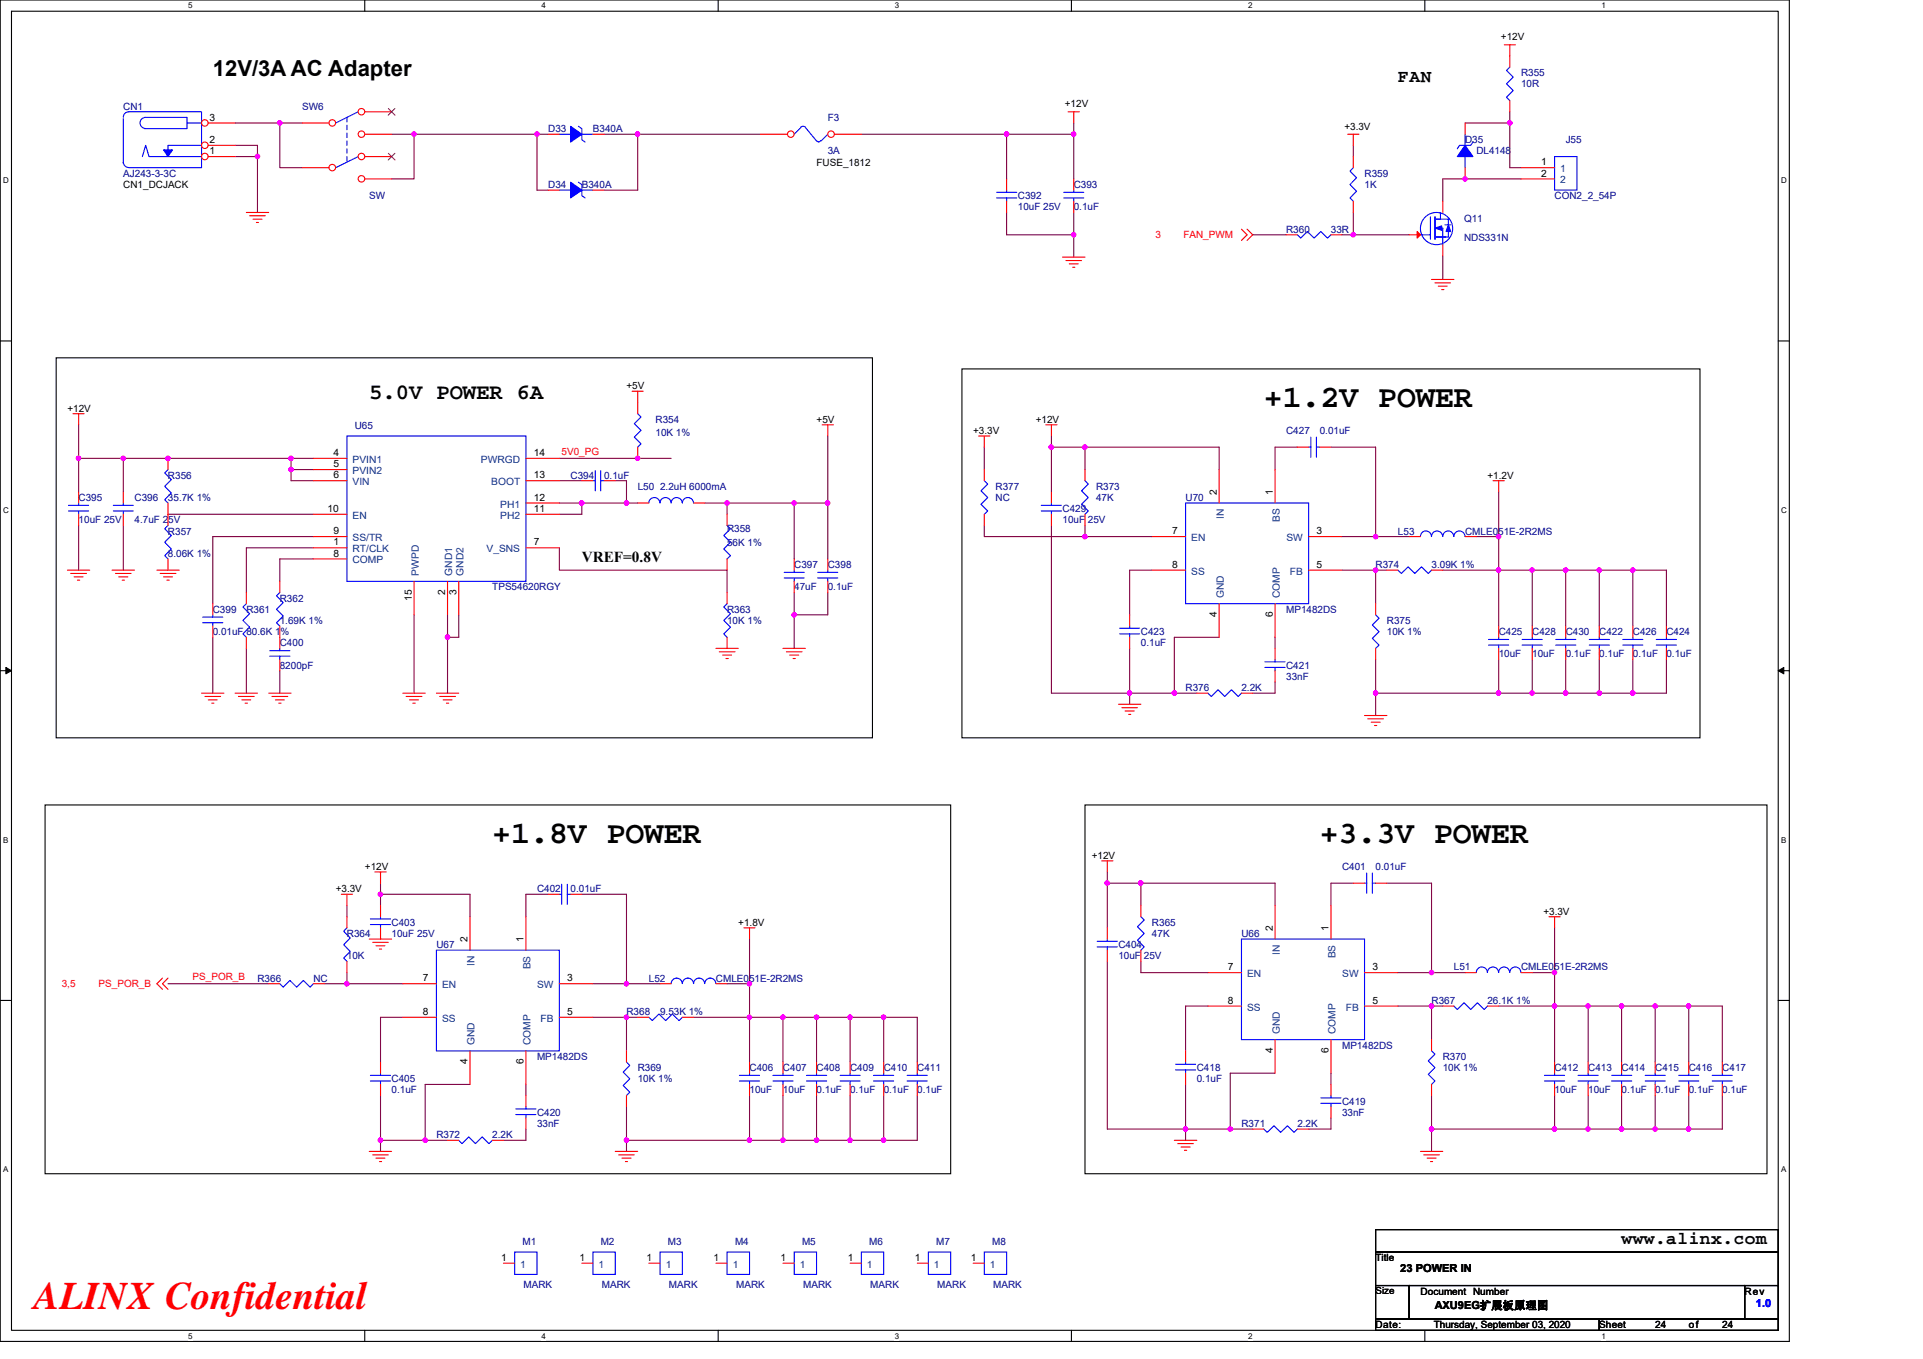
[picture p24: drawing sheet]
<svg xmlns="http://www.w3.org/2000/svg" width="297mm" height="210mm" viewBox="0 0 297 210" stroke-linecap="round" stroke-linejoin="round" font-family="sans-serif">
<defs><g id="words">
<text font-size="6" fill="#f00" x="5.2" y="202.3">ALINX Confidential</text>
<g font-size="4.9">
<text x="195.2" y="62.8">+1.2V POWER</text>
<text x="76" y="130.2">+1.8V POWER</text>
<text x="203.8" y="130.2">+3.3V POWER</text>
</g>
<g font-size="3.4">
<text x="32.9" y="11.8">12V/3A AC Adapter</text>
<text x="57" y="61.6">5.0V POWER 6A</text>
</g>
<g font-size="2.8">
<text x="215.9" y="12.7">FAN</text>
<text x="250.5" y="192.3">www.alinx.com</text>
</g>
<text font-size="2.3" x="89.9" y="86.8">VREF=0.8V</text>
<g font-size="1.7">
<text x="216.3" y="196.6">23 POWER IN</text>
<text x="221.7" y="202.3">AXU9EG扩展板原理图</text>
</g>
<text font-size="1.7" fill="#00f" x="271.2" y="202">1.0</text>
<g font-size="1.5">
<text x="231.8" y="6.2">+12V</text>
<text x="164.5" y="16.6">+12V</text>
<text x="32.3" y="23.8">1</text>
<text x="32.3" y="18.6">3</text>
<text x="32.3" y="22.1">2</text>
<text x="207.7" y="20.1">+3.3V</text>
<text x="19" y="29">CN1_DCJACK</text>
<text x="126.1" y="25.6">FUSE_1812</text>
<text x="238" y="25.5">1</text>
<text x="238" y="27.3">2</text>
<text x="10.4" y="63.6">+12V</text>
<text x="96.8" y="60.1">+5V</text>
<text x="126.1" y="65.3">+5V</text>
<text x="160" y="65.3">+12V</text>
<text x="51.5" y="70.5">4</text>
<text x="82.4" y="70.5">14</text>
<text x="150.3" y="67">+3.3V</text>
<text x="51.5" y="72.2">5</text>
<text x="51.5" y="73.9">6</text>
<text x="82.4" y="73.9">13</text>
<text x="82.4" y="77.4">12</text>
<text x="188" y="76.5" transform="rotate(-90 188 76.5)">2</text>
<text x="196.6" y="76.5" transform="rotate(-90 196.6 76.5)">1</text>
<text x="229.8" y="74">+1.2V</text>
<text x="50.6" y="79.1">10</text>
<text x="51.5" y="82.6">9</text>
<text x="82.4" y="79.1">11</text>
<text x="181" y="82.6">7</text>
<text x="203.3" y="82.6">3</text>
<text x="51.5" y="84.3">1</text>
<text x="51.5" y="86">8</text>
<text x="82.4" y="84.3">7</text>
<text x="181" y="87.7">8</text>
<text x="203.3" y="87.7">5</text>
<text x="63.6" y="92.8" transform="rotate(-90 63.6 92.8)">15</text>
<text x="68.8" y="91.9" transform="rotate(-90 68.8 91.9)">2</text>
<text x="70.5" y="91.9" transform="rotate(-90 70.5 91.9)">3</text>
<text x="188" y="95.4" transform="rotate(-90 188 95.4)">4</text>
<text x="196.6" y="95.4" transform="rotate(-90 196.6 95.4)">6</text>
<text x="51.9" y="137.9">+3.3V</text>
<text x="56.4" y="134.4">+12V</text>
<text x="168.6" y="132.7">+12V</text>
<text x="114" y="143">+1.8V</text>
<text x="196.6" y="143.9" transform="rotate(-90 196.6 143.9)">2</text>
<text x="205.2" y="143.9" transform="rotate(-90 205.2 143.9)">1</text>
<text x="238.4" y="141.3">+3.3V</text>
<text x="72.2" y="145.6" transform="rotate(-90 72.2 145.6)">2</text>
<text x="80.9" y="145.6" transform="rotate(-90 80.9 145.6)">1</text>
<text x="189.7" y="149.9">7</text>
<text x="212" y="149.9">3</text>
<text x="65.3" y="151.6">7</text>
<text x="87.6" y="151.6">3</text>
<text x="189.7" y="155.1">8</text>
<text x="212" y="155.1">5</text>
<text x="65.3" y="156.8">8</text>
<text x="87.6" y="156.8">5</text>
<text x="72.2" y="164.5" transform="rotate(-90 72.2 164.5)">4</text>
<text x="80.9" y="164.5" transform="rotate(-90 80.9 164.5)">6</text>
<text x="196.6" y="162.7" transform="rotate(-90 196.6 162.7)">4</text>
<text x="205.2" y="162.7" transform="rotate(-90 205.2 162.7)">6</text>
<text x="77.4" y="194.8">1</text>
<text x="89.5" y="194.8">1</text>
<text x="99.9" y="194.8">1</text>
<text x="110.2" y="194.8">1</text>
<text x="120.6" y="194.8">1</text>
<text x="131" y="194.8">1</text>
<text x="141.3" y="194.8">1</text>
<text x="149.9" y="194.8">1</text>
<text x="212.5" y="194.9">Title</text>
<text x="212.5" y="200">Size</text>
<text x="219.4" y="200">Document Number</text>
<text x="269.5" y="200">Rev</text>
<text x="212.5" y="205.2">Date:</text>
<text x="221.5" y="205.2">Thursday, September 03, 2020</text>
<text x="247" y="205.2">Sheet</text>
<text x="255.7" y="205.2">24</text>
<text x="260.9" y="205.2">of</text>
<text x="266" y="205.2">24</text>
</g>
<g font-size="1.5" fill="#000080">
<text x="234.9" y="11.8">R355</text>
<text x="19" y="17">CN1</text>
<text x="46.7" y="17">SW6</text>
<text x="234.9" y="13.5">10R</text>
<text x="84.7" y="20.4">D33</text>
<text x="91.6" y="20.4">B340A</text>
<text x="127.9" y="18.7">F3</text>
<text x="127.9" y="23.9">3A</text>
<text x="226.3" y="22.1">D35</text>
<text x="228" y="23.9">DL4148</text>
<text x="241.8" y="22.1">J55</text>
<text x="19" y="27.3">AJ243-3-3C</text>
<text x="84.7" y="29">D34</text>
<text x="89.9" y="29">B340A</text>
<text x="165.9" y="29">C393</text>
<text x="210.8" y="27.3">R359</text>
<text x="210.8" y="29">1K</text>
<text x="57" y="30.8">SW</text>
<text x="157.2" y="30.8">C392</text>
<text x="157.2" y="32.5">10uF 25V</text>
<text x="165.9" y="32.5">0.1uF</text>
<text x="198.7" y="35.9">R360</text>
<text x="205.6" y="35.9">33R</text>
<text x="226.1" y="34.2">Q11</text>
<text x="240.1" y="30.8">CON2_2_54P</text>
<text x="226.1" y="37.2">NDS331N</text>
<text x="101.3" y="65.3">R354</text>
<text x="54.8" y="66.4">U65</text>
<text x="101.3" y="67.4">10K 1%</text>
<text x="198.7" y="67">C427</text>
<text x="203.9" y="67">0.01uF</text>
<text x="12.1" y="77.4">C395</text>
<text x="20.8" y="77.4">C396</text>
<text x="25.9" y="74">R356</text>
<text x="25.9" y="77.4">35.7K 1%</text>
<text x="88.1" y="74">C394</text>
<text x="93.3" y="74">0.1uF</text>
<text x="98.5" y="75.7">L50 2.2uH 6000mA</text>
<text x="153.8" y="75.7">R377</text>
<text x="153.8" y="77.4">NC</text>
<text x="169.3" y="75.7">R373</text>
<text x="169.3" y="77.4">47K</text>
<text x="183.1" y="77.4">U70</text>
<text x="12.1" y="80.9">10uF 25V</text>
<text x="20.8" y="80.9">4.7uF 25V</text>
<text x="25.9" y="82.6">R357</text>
<text x="112.3" y="82.2">R358</text>
<text x="164.1" y="79.1">C429</text>
<text x="164.1" y="80.9">10uF 25V</text>
<text x="215.9" y="82.6">L53</text>
<text x="226.3" y="82.6">CMLE051E-2R2MS</text>
<text x="25.9" y="86">8.06K 1%</text>
<text x="112.3" y="84.3">56K 1%</text>
<text x="122.7" y="87.8">C397</text>
<text x="127.9" y="87.8">C398</text>
<text x="212.5" y="87.8">R374</text>
<text x="221.1" y="87.8">3.09K 1%</text>
<text x="32.9" y="94.7">C399</text>
<text x="38.1" y="94.7">R361</text>
<text x="43.2" y="92.9">R362</text>
<text x="76" y="91.2">TPS54620RGY</text>
<text x="112.3" y="94.7">R363</text>
<text x="122.7" y="91.2">47uF</text>
<text x="127.9" y="91.2">0.1uF</text>
<text x="198.7" y="94.7">MP1482DS</text>
<text x="32.9" y="98.1">0.01uF 80.6K 1%</text>
<text x="43.2" y="96.4">1.69K 1%</text>
<text x="43.2" y="99.9">C400</text>
<text x="112.3" y="96.4">10K 1%</text>
<text x="176.2" y="98.1">C423</text>
<text x="176.2" y="99.9">0.1uF</text>
<text x="214.2" y="96.4">R375</text>
<text x="214.2" y="98.1">10K 1%</text>
<text x="231.5" y="98.1">C425</text>
<text x="231.5" y="101.6">10uF</text>
<text x="236.7" y="98.1">C428</text>
<text x="236.7" y="101.6">10uF</text>
<text x="241.8" y="98.1">C430</text>
<text x="241.8" y="101.6">0.1uF</text>
<text x="247" y="98.1">C422</text>
<text x="247" y="101.6">0.1uF</text>
<text x="252.2" y="98.1">C426</text>
<text x="252.2" y="101.6">0.1uF</text>
<text x="257.4" y="98.1">C424</text>
<text x="257.4" y="101.6">0.1uF</text>
<text x="43.2" y="103.3">8200pF</text>
<text x="183.1" y="106.8">R376</text>
<text x="191.8" y="106.8">2.2K</text>
<text x="198.7" y="103.3">C421</text>
<text x="198.7" y="105">33nF</text>
<text x="82.9" y="137.9">C402</text>
<text x="88.1" y="137.9">0.01uF</text>
<text x="207.3" y="134.4">C401</text>
<text x="212.5" y="134.4">0.01uF</text>
<text x="60.5" y="143">C403</text>
<text x="177.9" y="143">R365</text>
<text x="53.6" y="144.8">R364</text>
<text x="53.6" y="148.2">10K</text>
<text x="60.5" y="144.8">10uF 25V</text>
<text x="67.4" y="146.5">U67</text>
<text x="172.8" y="146.5">C404</text>
<text x="172.8" y="148.2">10uF 25V</text>
<text x="177.9" y="144.8">47K</text>
<text x="191.8" y="144.8">U66</text>
<text x="224.6" y="149.9">L51</text>
<text x="234.9" y="149.9">CMLE051E-2R2MS</text>
<text x="39.8" y="151.7">R366</text>
<text x="48.4" y="151.7">NC</text>
<text x="100.2" y="151.7">L52</text>
<text x="110.6" y="151.7">CMLE051E-2R2MS</text>
<text x="221.1" y="155.1">R367</text>
<text x="229.8" y="155.1">26.1K 1%</text>
<text x="96.8" y="156.8">R368</text>
<text x="102" y="156.8">9.53K 1%</text>
<text x="60.5" y="167.2">C405</text>
<text x="82.9" y="163.8">MP1482DS</text>
<text x="98.5" y="165.5">R369</text>
<text x="98.5" y="167.2">10K 1%</text>
<text x="115.8" y="165.5">C406</text>
<text x="120.9" y="165.5">C407</text>
<text x="126.1" y="165.5">C408</text>
<text x="131.3" y="165.5">C409</text>
<text x="136.5" y="165.5">C410</text>
<text x="141.7" y="165.5">C411</text>
<text x="184.9" y="165.5">C418</text>
<text x="184.9" y="167.2">0.1uF</text>
<text x="207.3" y="162">MP1482DS</text>
<text x="222.9" y="163.8">R370</text>
<text x="222.9" y="165.5">10K 1%</text>
<text x="240.1" y="165.5">C412</text>
<text x="245.3" y="165.5">C413</text>
<text x="250.5" y="165.5">C414</text>
<text x="255.7" y="165.5">C415</text>
<text x="260.9" y="165.5">C416</text>
<text x="266" y="165.5">C417</text>
<text x="60.5" y="169">0.1uF</text>
<text x="82.9" y="172.4">C420</text>
<text x="115.8" y="169">10uF</text>
<text x="120.9" y="169">10uF</text>
<text x="126.1" y="169">0.1uF</text>
<text x="131.3" y="169">0.1uF</text>
<text x="136.5" y="169">0.1uF</text>
<text x="141.7" y="169">0.1uF</text>
<text x="207.3" y="170.7">C419</text>
<text x="207.3" y="172.4">33nF</text>
<text x="240.1" y="169">10uF</text>
<text x="245.3" y="169">10uF</text>
<text x="250.5" y="169">0.1uF</text>
<text x="255.7" y="169">0.1uF</text>
<text x="260.9" y="169">0.1uF</text>
<text x="266" y="169">0.1uF</text>
<text x="67.4" y="175.9">R372</text>
<text x="76" y="175.9">2.2K</text>
<text x="82.9" y="174.1">33nF</text>
<text x="191.8" y="174.1">R371</text>
<text x="200.4" y="174.1">2.2K</text>
<text x="80.7" y="192.4">M1</text>
<text x="92.8" y="192.4">M2</text>
<text x="103.2" y="192.4">M3</text>
<text x="113.5" y="192.4">M4</text>
<text x="123.9" y="192.4">M5</text>
<text x="134.3" y="192.4">M6</text>
<text x="144.6" y="192.4">M7</text>
<text x="153.2" y="192.4">M8</text>
<text x="80.9" y="199">MARK</text>
<text x="93" y="199">MARK</text>
<text x="103.3" y="199">MARK</text>
<text x="113.7" y="199">MARK</text>
<text x="124.1" y="199">MARK</text>
<text x="134.4" y="199">MARK</text>
<text x="144.8" y="199">MARK</text>
<text x="153.4" y="199">MARK</text>
</g>
<g font-size="1.5" fill="#004080">
<text x="241" y="26.6">1</text>
<text x="241" y="28.3">2</text>
<text x="54.5" y="71.5">PVIN1</text>
<text x="74.3" y="71.5">PWRGD</text>
<text x="54.5" y="73.3">PVIN2</text>
<text x="54.5" y="75">VIN</text>
<text x="75.9" y="75">BOOT</text>
<text x="54.5" y="83.6">SS/TR</text>
<text x="54.5" y="80.2">EN</text>
<text x="77.3" y="80.2">PH2</text>
<text x="77.3" y="78.4">PH1</text>
<text x="184" y="83.6">EN</text>
<text x="189" y="80.2" transform="rotate(-90 189 80.2)">IN</text>
<text x="197.7" y="80.7" transform="rotate(-90 197.7 80.7)">BS</text>
<text x="198.7" y="83.6">SW</text>
<text x="54.5" y="85.3">RT/CLK</text>
<text x="54.5" y="87.1">COMP</text>
<text x="64.7" y="89" transform="rotate(-90 64.7 89)">PWPD</text>
<text x="69.8" y="89" transform="rotate(-90 69.8 89)">GND1</text>
<text x="71.6" y="89" transform="rotate(-90 71.6 89)">GND2</text>
<text x="75.2" y="85.3">V_SNS</text>
<text x="184" y="88.8">SS</text>
<text x="199.2" y="88.8">FB</text>
<text x="189" y="92.4" transform="rotate(-90 189 92.4)">GND</text>
<text x="197.7" y="92.4" transform="rotate(-90 197.7 92.4)">COMP</text>
<text x="73.3" y="149.3" transform="rotate(-90 73.3 149.3)">IN</text>
<text x="82" y="149.8" transform="rotate(-90 82 149.8)">BS</text>
<text x="197.7" y="147.6" transform="rotate(-90 197.7 147.6)">IN</text>
<text x="206.3" y="148.1" transform="rotate(-90 206.3 148.1)">BS</text>
<text x="68.3" y="152.7">EN</text>
<text x="83" y="152.7">SW</text>
<text x="192.6" y="151">EN</text>
<text x="207.3" y="151">SW</text>
<text x="68.3" y="157.9">SS</text>
<text x="73.3" y="161.5" transform="rotate(-90 73.3 161.5)">GND</text>
<text x="82" y="161.5" transform="rotate(-90 82 161.5)">COMP</text>
<text x="83.5" y="157.9">FB</text>
<text x="192.6" y="156.1">SS</text>
<text x="197.7" y="159.8" transform="rotate(-90 197.7 159.8)">GND</text>
<text x="206.3" y="159.8" transform="rotate(-90 206.3 159.8)">COMP</text>
<text x="207.9" y="156.1">FB</text>
<text x="80.4" y="195.9">1</text>
<text x="92.5" y="195.9">1</text>
<text x="102.8" y="195.9">1</text>
<text x="113.2" y="195.9">1</text>
<text x="123.5" y="195.9">1</text>
<text x="133.9" y="195.9">1</text>
<text x="144.3" y="195.9">1</text>
<text x="152.9" y="195.9">1</text>
</g>
<g font-size="1.5" fill="#f00">
<text x="178.5" y="36.8">3</text>
<text x="182.8" y="36.8">FAN_PWM</text>
<text x="86.7" y="70.3">5V0_PG</text>
<text x="9.5" y="152.5">3,5</text>
<text x="15.2" y="152.5">PS_POR_B</text>
<text x="29.8" y="151.4">PS_POR_B</text>
</g>
<g font-size="1.2">
<text x="29.1" y="1.3">5</text>
<text x="83.6" y="1.3">4</text>
<text x="138.2" y="1.3">3</text>
<text x="192.8" y="1.3">2</text>
<text x="247.4" y="1.3">1</text>
<text x=".5" y="28.3">D</text>
<text x="275.1" y="28.3">D</text>
<text x=".5" y="79.2">C</text>
<text x="275.1" y="79.2">C</text>
<text x=".5" y="130.2">B</text>
<text x="275.1" y="130.2">B</text>
<text x=".5" y="181.1">A</text>
<text x="275.1" y="181.1">A</text>
<text x="29.1" y="206.8">5</text>
<text x="83.6" y="206.8">4</text>
<text x="138.2" y="206.8">3</text>
<text x="192.8" y="206.8">2</text>
<text x="247.4" y="206.8">1</text>
</g>
</g></defs>
<path d="M0 0h276.4v207.3h-276.4zM1.8 1.7h272.9v203.8h-272.9z" fill="none" stroke="#000" stroke-width=".17"/>
<g fill="#fff">
<path d="M29.1 .2h.6v1.4h-.6z"/>
<path d="M29.1 205.7h.6v1.4h-.6z"/>
</g>
<path d="M56.3 0v1.7M56.3 205.5v1.8" fill="none" stroke="#000" stroke-width=".17"/>
<g fill="#fff">
<path d="M83.6 .2h.7v1.4h-.7z"/>
<path d="M83.6 205.7h.7v1.4h-.7z"/>
</g>
<path d="M110.9 0v1.7M110.9 205.5v1.8" fill="none" stroke="#000" stroke-width=".17"/>
<g fill="#fff">
<path d="M138.2 .2h.7v1.4h-.7z"/>
<path d="M138.2 205.7h.7v1.4h-.7z"/>
</g>
<path d="M165.5 0v1.7M165.5 205.5v1.8" fill="none" stroke="#000" stroke-width=".17"/>
<g fill="#fff">
<path d="M192.8 .2h.6v1.4h-.6z"/>
<path d="M192.8 205.7h.6v1.4h-.6z"/>
</g>
<path d="M220.1 0v1.7M220.1 205.5v1.8" fill="none" stroke="#000" stroke-width=".17"/>
<g fill="#fff">
<path d="M247.4 .2h.6v1.4h-.6z"/>
<path d="M247.4 205.7h.6v1.4h-.6z"/>
<path d="M.5 27.2h.8v1.4h-.8z"/>
<path d="M275.1 27.2h.9v1.4h-.9z"/>
<path d="M.5 78.1h.8v1.4h-.8z"/>
<path d="M275.1 78.1h.9v1.4h-.9z"/>
</g>
<path d="M0 52.7h1.8M274.7 52.7h1.7" fill="none" stroke="#000" stroke-width=".17"/>
<g fill="#fff">
<path d="M.5 129.1h.8v1.4h-.8z"/>
<path d="M275.1 129.1h.8v1.4h-.8z"/>
</g>
<path d="M0 103.6h1.8M274.7 103.6h1.7" fill="none" stroke="#000" stroke-width=".17"/>
<path d="M.9 103.1l.9 .5-.9 .5zM274.7 103.6l.8-.5v1z" fill="#000" stroke="#000" stroke-width=".15"/>
<g fill="#fff">
<path d="M.5 180h.8v1.4h-.8z"/>
<path d="M275.1 180h.8v1.4h-.8z"/>
</g>
<g fill="none" stroke="#000" stroke-width=".17">
<path d="M8.7 55.3h126.1v58.7h-126.1zM148.6 57h114v57h-114zM7 124.4h139.9v57h-139.9zM167.6 124.4h105.3v57h-105.3zM0 154.6h1.8M274.7 154.6h1.7M212.5 190h62.2v3.5h-62.2zM212.5 193.5h62.2v5.1h-62.2zM212.5 198.6h5.2v5.2h-5.2zM217.7 198.6h51.8v5.2h-51.8zM269.5 198.6h5.2v5.2h-5.2zM212.5 203.8h34.5v1.7h-34.5z"/>
<path d="M247 203.8h27.7v1.7h-27.7z"/>
</g>
<g fill="none" stroke="#800040" stroke-width=".17">
<path d="M36.3 19h6.9v6.9h3.5M43.2 19h3.5M165.9 19v1.7M226.3 19h6.9M233.2 17.3v1.7M233.2 19v6.9h1.7M36.3 24.2h3.5M36.3 22.5h3.5v1.7M39.8 24.2v8.6M60.5 20.7h3.5M64 20.7v6.9h-3.5M64 20.7h18.9"/>
<path d="M82.9 20.7h1.8M82.9 20.7v8.7h1.8M93.3 20.7h5.2M98.5 20.7v8.7h-5.2M98.5 20.7h19M133.1 20.7h22.4M155.5 20.7h10.4M155.5 32.8v3.5h10.4M155.5 20.7v6.9M165.9 36.3v3.4M165.9 32.8v3.5M165.9 20.7v6.9"/>
<path d="M193.5 36.3h5.2M207.3 36.3h1.7M209 32.8v3.5h8.7M209 22.5v1.7M222.9 39.6v3.6M234.9 27.6h-12v3.5M12.1 70.8h6.9v5.2M12.1 65.6v5.2M12.1 70.8v5.2M19 70.8h26v1.8M25.9 79.5h22.5M45 70.8h3.4"/>
<path d="M45 72.6h3.4M45 72.6v1.7h3.4M86.4 74.3h3.5M86.4 77.7h3.5M86.4 70.8h17.3M89.9 77.7h6.9M89.9 77.7v1.8h-3.5M95 74.3h1.8v3.4M96.8 77.7h1.7M108.9 77.7h3.4M112.3 77.7h15.6M112.3 77.7v1.8"/>
<path d="M122.7 77.7v8.7M127.9 67.4v10.3M127.9 77.7v8.7M152 69.1v3.5M162.4 69.1v6.9M162.4 67.4v1.7M162.4 69.1h5.2v3.5M167.6 69.1h20.7v3.5M200.4 69.1h-3.4v3.5M205.6 69.1h6.9v13.8M231.5 76v6.9M12.1 81.2v6.9"/>
<path d="M19 81.2v6.9M32.9 98.5v8.6M48.4 82.9h-15.5v10.4M48.4 84.6h-10.3v6.9M48.4 86.4h-5.2v3.4M64 95v12.1M69.1 98.5v8.6M69.1 95v3.5M70.9 95v3.5h-1.8M86.4 84.6v3.5h25.9v3.4M122.7 91.5v3.5M122.7 95v5.2"/>
<path d="M127.9 91.5v3.5h-5.2M152 81.2v1.7h15.6M162.4 81.2v25.9h12.1M167.6 82.9h10.3M167.6 81.2v1.7M177.9 88.1h-3.4v6.9M188.3 98.5h-6.9v8.6M197 98.5v1.7M207.3 82.9h5.2M207.3 88.1h5.2M212.5 88.1h1.7M212.5 88.1v5.2"/>
<path d="M212.5 82.9h5.2M222.9 88.1h8.6M228 82.9h3.5M231.5 88.1h5.2M231.5 82.9v5.2M231.5 88.1v8.6M236.7 88.1v8.6M236.7 88.1h5.1M241.8 88.1v8.6M241.8 88.1h5.2M247 88.1v8.6M247 88.1h5.2"/>
<path d="M252.2 88.1v8.6M252.2 88.1h5.2v8.6M38.1 100.2v6.9M43.2 103.6v3.5M174.5 107.1v1.7M174.5 107.1h6.9M174.5 100.2v6.9M181.4 107.1h3.5M197 105.4v1.7h-3.5M212.5 107.1h19M212.5 101.9v5.2M212.5 107.1v3.5"/>
<path d="M231.5 101.9v5.2M231.5 107.1h5.2M236.7 101.9v5.2M236.7 107.1h5.1M241.8 107.1h5.2M241.8 101.9v5.2M247 101.9v5.2M252.2 101.9v5.2M257.4 101.9v5.2h-10.4M53.6 139.9v1.7M58.8 136.5v1.7M58.8 138.2h13.8v3.4"/>
<path d="M58.8 138.2v1.7M84.7 138.2h-3.5v3.4M89.9 138.2h6.9v13.8M171 134.7v1.8M171 136.5h5.2v3.4M171 136.5v6.9M176.2 136.5h20.8v3.4M209 136.5h-3.4v3.4M214.2 136.5h6.9v13.8M25.9 152h15.6M50.1 152h3.5M53.6 150.3v1.7"/>
<path d="M53.6 152h8.6M62.2 157.2h-3.4v6.9M91.6 152h5.2M91.6 157.2h5.2M96.8 157.2v5.2M96.8 152h5.2M96.8 157.2h1.7M107.1 157.2h8.7M112.3 152h3.5M115.8 157.2h5.1M115.8 157.2v6.9M115.8 145.1v6.9"/>
<path d="M115.8 152v5.2M120.9 157.2v6.9M120.9 157.2h5.2M126.1 157.2v6.9M126.1 157.2h5.2M131.3 157.2h5.2M131.3 157.2v6.9M136.5 157.2v6.9M136.5 157.2h5.2v6.9M171 148.5v26h12.1M176.2 148.5v1.8h10.4M186.6 155.4h-3.5v7"/>
<path d="M215.9 150.3h5.2M215.9 155.4h5.2M221.1 155.4h1.8M221.1 150.3h5.2M221.1 155.4v5.2M231.5 155.4h8.6M236.7 150.3h3.4M240.1 143.4v6.9M240.1 155.4h5.2M240.1 150.3v5.1M240.1 155.4v8.7M245.3 155.4h5.2"/>
<path d="M245.3 155.4v8.7M250.5 155.4h5.2M250.5 155.4v8.7M255.7 155.4v8.7M255.7 155.4h5.2M260.9 155.4h5.1v8.7M260.9 155.4v8.7M58.8 176.2v1.7M58.8 176.2h6.9M58.8 169.3v6.9M65.7 176.2h3.4M72.6 167.6h-6.9v8.6"/>
<path d="M81.2 174.5v1.7h-3.4M81.2 167.6v1.7M96.8 171v5.2M96.8 176.2v1.7M96.8 176.2h19M115.8 176.2h5.1M115.8 169.3v6.9M120.9 169.3v6.9M120.9 176.2h5.2M126.1 169.3v6.9M126.1 176.2h5.2M131.3 176.2h5.2"/>
<path d="M131.3 169.3v6.9M136.5 169.3v6.9M141.7 169.3v6.9h-5.2M183.1 167.6v6.9M183.1 174.5v1.7M183.1 174.5h6.9M190 174.5h3.5M197 165.8h-7v8.7M205.6 165.8v1.8M205.6 172.7v1.8h-3.5M221.1 169.3v5.2M221.1 174.5h19"/>
<path d="M221.1 174.5v3.4M240.1 169.3v5.2M240.1 174.5h5.2M245.3 169.3v5.2M245.3 174.5h5.2M250.5 174.5h5.2M250.5 169.3v5.2M255.7 169.3v5.2M255.7 174.5h5.2M260.9 169.3v5.2M266 169.3v5.2h-5.1"/>
</g>
<g fill="#f0f" stroke="#f0f" stroke-width=".17">
<circle cx="39.8" cy="24.2" r=".34"/>
<circle cx="44.9" cy="72.5" r=".34"/>
<circle cx="44.9" cy="70.8" r=".33"/>
<circle cx="26" cy="70.8" r=".33"/>
<circle cx="69.1" cy="98.4" r=".34"/>
<circle cx="89.8" cy="77.7" r=".34"/>
<circle cx="96.8" cy="77.7" r=".34"/>
<circle cx="112.3" cy="77.7" r=".34"/>
<circle cx="122.7" cy="77.7" r=".34"/>
<circle cx="127.8" cy="77.7" r=".34"/>
<circle cx="19" cy="70.8" r=".33"/>
<circle cx="12.1" cy="70.8" r=".33"/>
<circle cx="98.5" cy="70.8" r=".33"/>
<circle cx="122.7" cy="95" r=".34"/>
<circle cx="136.5" cy="176.2" r=".34"/>
<circle cx="126.1" cy="176.2" r=".34"/>
<circle cx="120.9" cy="157.2" r=".33"/>
<circle cx="131.3" cy="157.2" r=".33"/>
<circle cx="126.1" cy="157.2" r=".33"/>
<circle cx="131.3" cy="176.2" r=".34"/>
<circle cx="136.5" cy="157.2" r=".33"/>
<circle cx="58.8" cy="138.2" r=".34"/>
<circle cx="58.8" cy="176.2" r=".34"/>
<circle cx="115.8" cy="157.2" r=".33"/>
<circle cx="115.8" cy="152" r=".34"/>
<circle cx="115.8" cy="176.2" r=".34"/>
<circle cx="96.8" cy="176.2" r=".34"/>
<circle cx="65.7" cy="176.2" r=".34"/>
<circle cx="96.8" cy="152" r=".34"/>
<circle cx="120.9" cy="176.2" r=".34"/>
<circle cx="96.8" cy="157.2" r=".33"/>
<circle cx="255.7" cy="174.4" r=".33"/>
<circle cx="245.3" cy="155.4" r=".34"/>
<circle cx="221.1" cy="150.3" r=".34"/>
<circle cx="183.1" cy="174.4" r=".33"/>
<circle cx="176.2" cy="136.4" r=".34"/>
<circle cx="171" cy="136.4" r=".34"/>
<circle cx="260.8" cy="174.4" r=".33"/>
<circle cx="221.1" cy="155.4" r=".34"/>
<circle cx="221.1" cy="174.4" r=".33"/>
<circle cx="245.3" cy="174.4" r=".33"/>
<circle cx="240.1" cy="174.4" r=".33"/>
<circle cx="240.1" cy="150.3" r=".34"/>
<circle cx="250.5" cy="174.4" r=".33"/>
<circle cx="240.1" cy="155.4" r=".34"/>
<circle cx="190" cy="174.4" r=".33"/>
<circle cx="260.8" cy="155.4" r=".34"/>
<circle cx="255.7" cy="155.4" r=".34"/>
<circle cx="250.5" cy="155.4" r=".34"/>
<circle cx="53.6" cy="152" r=".34"/>
<circle cx="209" cy="36.3" r=".33"/>
<circle cx="233.2" cy="19" r=".33"/>
<circle cx="226.3" cy="27.6" r=".33"/>
<circle cx="165.8" cy="20.7" r=".34"/>
<circle cx="155.5" cy="20.7" r=".34"/>
<circle cx="98.5" cy="20.7" r=".34"/>
<circle cx="165.8" cy="36.3" r=".33"/>
<circle cx="43.2" cy="19" r=".33"/>
<circle cx="63.9" cy="20.7" r=".34"/>
<circle cx="82.9" cy="20.7" r=".34"/>
<circle cx="241.8" cy="107.1" r=".34"/>
<circle cx="247" cy="107.1" r=".34"/>
<circle cx="236.7" cy="88.1" r=".33"/>
<circle cx="247" cy="88.1" r=".33"/>
<circle cx="241.9" cy="88.1" r=".33"/>
<circle cx="167.6" cy="82.9" r=".34"/>
<circle cx="236.7" cy="107.1" r=".34"/>
<circle cx="212.5" cy="82.9" r=".34"/>
<circle cx="231.5" cy="82.9" r=".34"/>
<circle cx="212.5" cy="107.1" r=".34"/>
<circle cx="174.5" cy="107.1" r=".34"/>
<circle cx="231.5" cy="88.1" r=".33"/>
<circle cx="231.5" cy="107.1" r=".34"/>
<circle cx="181.4" cy="107.1" r=".34"/>
<circle cx="167.6" cy="69.1" r=".34"/>
<circle cx="162.4" cy="69.1" r=".34"/>
<circle cx="212.5" cy="88.1" r=".33"/>
<circle cx="252.2" cy="88.1" r=".33"/>
<circle cx="252.2" cy="107.1" r=".34"/>
</g>
<g fill="none" stroke="#f00" stroke-width=".17">
<path d="M165 17.3h1.7M165.9 17.3v1.7M232.4 6.9h1.7M233.2 6.9v1.7M38.1 32.8h3.4M38.6 33.3h2.4M39.1 33.9h1.4M39.6 34.4h.3M164.1 39.7h3.5M191.8 35.4l.8 .9-.8 .8M192.6 35.4l.9 .9-.9 .8M208.2 20.7h1.7"/>
<path d="M209 20.7v1.8M164.7 40.3h2.4M165.2 40.8h1.4M165.7 41.3h.3M221.1 43.2h3.5M221.7 43.7h2.4M222.2 44.2h1.3M222.7 44.7h.3M11.3 63.9h1.7M12.1 63.9v1.7M97.6 60.5h1.8M98.5 60.5v1.7"/>
<path d="M127 65.6h1.7M127.9 65.6v1.8M151.2 67.4h1.7M152 67.4v1.7M161.5 65.6h1.8M162.4 65.6v1.8M230.6 74.3h1.8M231.5 74.3v1.7M10.4 88.1h3.5M10.9 88.6h2.5M11.4 89.1h1.4M12 89.6h.3"/>
<path d="M17.3 88.1h3.5M17.8 88.6h2.5M18.3 89.1h1.4M18.9 89.6h.3M24.2 88.1h3.5M24.7 88.6h2.5M25.3 89.1h1.3M25.8 89.6h.3M122.7 86.4v1.7M122.7 89.8v1.7M31.1 107.1h3.5M31.7 107.6h2.4"/>
<path d="M32.2 108.1h1.3M32.7 108.6h.3M36.3 107.1h3.5M36.8 107.6h2.5M37.4 108.1h1.3M37.9 108.6h.3M41.5 107.1h3.5M42 107.6h2.4M42.5 108.1h1.4M43 108.6h.4M62.2 107.1h3.5M62.7 107.6h2.5"/>
<path d="M63.3 108.1h1.3M63.8 108.6h.3M67.4 107.1h3.5M67.9 107.6h2.5M68.4 108.1h1.4M69 108.6h.3M110.6 100.2h3.4M111.1 100.7h2.4M111.6 101.2h1.4M112.1 101.7h.4M120.9 100.2h3.5M121.5 100.7h2.4"/>
<path d="M122 101.2h1.4M122.5 101.7h.3M172.8 108.8h3.4M173.3 109.3h2.4M173.8 109.9h1.4M174.3 110.4h.4M210.8 110.6h3.4M211.3 111.1h2.4M211.8 111.6h1.4M212.3 112.1h.4M52.7 138.2h1.8M53.6 138.2v1.7"/>
<path d="M57.9 134.7h1.7M58.8 134.7v1.8M170.2 133h1.7M171 133v1.7M25.1 151.1l-.9 .9 .9 .9M25.9 151.1l-.8 .9 .8 .9M41.5 152h1.7M48.4 152h1.7M53.6 141.6v1.8M53.6 148.5v1.8M57 145.1h3.5M57.6 145.6h2.4"/>
<path d="M58.1 146.1h1.4M58.6 146.6h.3M62.2 152h5.2M62.2 157.2h5.2M72.6 141.6v5.2M81.2 141.6v5.2M86.4 152h5.2M86.4 157.2h5.2M114.9 143.4h1.7M115.8 143.4v1.7M226.3 150.3h1.7M234.9 150.3h1.8"/>
<path d="M239.3 141.6h1.7M240.1 141.6v1.8M57 177.9h3.5M57.6 178.4h2.4M58.1 178.9h1.4M58.6 179.5h.3M58.8 164.1v1.7M58.8 167.6v1.7M72.6 162.4v5.2M81.2 162.4v5.2M95 177.9h3.5M95.6 178.4h2.4"/>
<path d="M96.1 178.9h1.4M96.6 179.5h.3M141.7 164.1v1.7M141.7 167.6v1.7M181.4 176.2h3.5M181.9 176.7h2.4M182.4 177.2h1.4M183 177.7h.3M219.4 177.9h3.5M219.9 178.4h2.4M220.4 178.9h1.4M221 179.5h.3"/>
<path d="M250.5 164.1v1.7M250.5 167.6v1.7M255.7 164.1v1.7M255.7 167.6v1.7M131.3 195.2h1.8"/>
</g>
<g fill="none" stroke="#00f" stroke-width=".17">
<path d="M19 18.3v6.9M19.9 17.3a.85 .85 0 0 0-.9 .8M19.9 17.3h11.2v8.6h-11.2M22.5 18.1a.86 .86 0 0 0-.9 .9 .86 .86 0 0 0 .9 .9M22.5 18.1h6.4v1.8h-6.6M28.9 19h2.2M19 25a.85 .85 0 0 0 .9 .9M22 24.2l.5-1.7 .5 1.7h8.1M31.1 22.5h-5.2v1.7M121.1 89.3h3.1M121.1 88.4h3.1M122.7 88.1v.3"/>
<path d="M122.7 89.3v.5M43.2 152l.5 .5 1.1-1 1 1 1.1-1 1 1 .5-.5M53.6 143.4l-.5 .5 1 1-1 1.1 1 1-1 1 .5 .5M67.4 146.8h19v15.6h-19zM229.7 150.3a.85 .85 0 0 0-.8-.9 .85 .85 0 0 0-.9 .9M231.5 150.3a.86 .86 0 0 0-.9-.9 .86 .86 0 0 0-.8 .9M234.9 150.3a.87 .87 0 0 0-.8-.9 .87 .87 0 0 0-.9 .9 .85 .85 0 0 0-.9-.9 .85 .85 0 0 0-.8 .9M57.2 167h3.1M57.2 166.2h3.1M58.8 165.8v.4M58.8 167v.6M140.1 167h3.1"/>
<path d="M140.1 166.2h3.1M141.7 165.8v.4M141.7 167v.6M248.9 167h3.1M248.9 166.2h3.1M250.5 165.8v.4M250.5 167v.6M254.1 167h3.1M254.1 166.2h3.1M255.7 165.8v.4M255.7 167v.6M133.1 193.5h3.4v3.4h-3.4z"/>
</g>
<path d="M25.3 23.2h1.3l-.7 1z" fill-rule="evenodd" fill="#00f" stroke="#00f" stroke-width=".17"/>
<circle cx="31.6" cy="24.2" r=".51" fill="#fff" stroke="#f00" stroke-width=".17"/>
<path d="M32.2 24.2h4.1" fill="none" stroke="#f00" stroke-width=".17"/>
<circle cx="31.6" cy="19" r=".51" fill="#fff" stroke="#f00" stroke-width=".17"/>
<path d="M32.2 19h4.1" fill="none" stroke="#f00" stroke-width=".17"/>
<circle cx="31.6" cy="22.4" r=".51" fill="#fff" stroke="#f00" stroke-width=".17"/>
<g fill="none" stroke="#f00" stroke-width=".17">
<path d="M226.3 19v1.7M233.2 8.6v1.8M233.2 15.6v1.7M32.2 22.5h4.1M155.5 27.6v1.8M155.5 31.1v1.7M165.9 27.6v1.8M165.9 31.1v1.7M198.7 36.3h1.7M205.6 36.3h1.7M209 24.2v1.7M209 31.1v1.7"/>
<path d="M217.7 36.3h1.7M222.9 37.8v1.8M222.9 31.1v1.7M226.3 25.9v1.7M234.9 25.9h5.2M234.9 27.6h5.2M12.1 76v1.7M12.1 79.5v1.7M19 76v1.7M19 79.5v1.7M25.9 77.7v1.8M25.9 70.8v1.8"/>
<path d="M98.5 62.2v1.7M98.5 69.1v1.7M112.3 79.5v1.7M152 72.6v1.7M152 79.5v1.7M167.6 72.6v1.7M167.6 79.5v1.7M188.3 72.6v5.1M197 72.6v5.1M43.2 96.7v1.8M43.2 89.8v1.7M112.3 86.4v1.7"/>
<path d="M127.9 86.4v1.7M127.9 89.8v1.7M177.9 82.9h5.2M177.9 88.1h5.2M188.3 93.3v5.2M197 93.3v5.2M202.1 82.9h5.2M202.1 88.1h5.2M212.5 93.3v1.7M214.2 88.1h1.7M217.7 82.9h1.7M221.1 88.1h1.8"/>
<path d="M226.3 82.9h1.7M236.7 96.7v1.8M241.8 96.7v1.8M252.2 96.7v1.8M257.4 96.7v1.8M184.9 107.1h1.7M191.8 107.1h1.7M197 100.2v1.7M197 103.6v1.8M212.5 100.2v1.7M236.7 100.2v1.7M241.8 100.2v1.7"/>
<path d="M252.2 100.2v1.7M257.4 100.2v1.7M58.8 139.9v1.7M84.7 138.2h1.7M88.1 138.2h1.8M58.8 143.4v1.7M98.5 157.2h1.7M105.4 157.2h1.7M69.1 176.2h1.8M76 176.2h1.8M96.8 162.4v1.7M96.8 169.3v1.7"/>
<path d="M115.8 164.1v1.7M115.8 167.6v1.7M120.9 164.1v1.7M120.9 167.6v1.7M131.3 164.1v1.7M131.3 167.6v1.7M136.5 164.1v1.7M136.5 167.6v1.7M183.1 162.4v1.7M183.1 165.8v1.8M193.5 174.5h1.7M200.4 174.5h1.7"/>
<path d="M205.6 167.6v1.7M205.6 171v1.7M221.1 160.6v1.8M221.1 167.6v1.7M240.1 164.1v1.7M240.1 167.6v1.7M245.3 164.1v1.7M245.3 167.6v1.7M260.9 164.1v1.7M260.9 167.6v1.7M266 164.1v1.7M266 167.6v1.7"/>
<path d="M89.9 195.2h1.7M110.6 195.2h1.7M120.9 195.2h1.8M141.7 195.2h1.7"/>
</g>
<g fill="none" stroke="#00f" stroke-width=".17">
<path d="M123.7 19.7l-1 1M124.4 19.7l-.4-.2-.3 .2M124.4 19.7l1.7 2.1M233.2 10.4l-.5 .5 1 1-1 1.1 1 1-1 1 .5 .6M126.2 21.7a.34 .34 0 0 0 .3 .2 .34 .34 0 0 0 .3-.2M127.9 20.7l-1.1 1.1M153.9 30.6h3.2M153.9 29.7h3.2M155.5 29.4v.3M155.5 30.6v.5M164.3 30.6h3.1M164.3 29.7h3.1"/>
<path d="M165.9 29.4v.3M165.9 30.6v.5M200.4 36.3l.5 .5 1-1 1.1 1 1-1 1.1 1 .5-.5M209 25.9l-.5 .5 1 1.1-1 1 1 1-1 1.1 .5 .5M219.4 36.3h1.6M221 33.5v3.5M221.7 33.5v3.5M221.8 36.6h1.6M221.8 33.9h1.9v1M222.5 35.2h.4v2.6M222.5 32.8v1.1h-.8M223.2 34.7h.9"/>
<path d="M223.7 35.8v.8h-2M226.3 24.2v1.7M226.3 20.7v1.8M227.5 21.9l-.3 .6h-1.8l-.3 .5M240.1 24.2h3.5v5.2h-3.5zM10.6 79h3.1M10.6 78.1h3.1M12.1 77.7v.4M12.1 79v.5M17.5 79h3.1M17.5 78.1h3.1M19 77.7v.4"/>
<path d="M19 79v.5M25.9 72.6l-.5 .5 1.1 1-1.1 1 1.1 1.1-1.1 1 .5 .5M98.5 63.9l.5 .5-1 1.1 1 1-1 1 1 1.1-.5 .5M152 74.3l.6 .5-1.1 1 1.1 1.1-1.1 1 1.1 1.1-.6 .5M167.6 74.3l.5 .5-1 1 1 1.1-1 1 1 1.1-.5 .5M183.1 77.7h19v15.6h-19zM43.2 91.5l-.5 .6 1 1-1 1 1 1.1-1 1 .5 .5M112.3 81.2l.5 .5-1 1 1 1.1-1 1 1 1.1-.5 .5M126.3 89.3h3.1M126.3 88.4h3.1M127.9 88.1v.3M127.9 89.3v.5"/>
<path d="M212.5 95l.5 .5-1 1.1 1 1-1 1 1 1.1-.5 .5M215.9 88.1l.6 .5 1-1 1 1 1.1-1 1 1 .5-.5M224.6 82.9a.86 .86 0 0 0-.9-.9 .86 .86 0 0 0-.9 .9 .87 .87 0 0 0-.8-.9 .87 .87 0 0 0-.9 .9 .85 .85 0 0 0-.8-.9 .85 .85 0 0 0-.9 .9M226.3 82.9a.86 .86 0 0 0-.9-.9 .86 .86 0 0 0-.8 .9M235.1 99.7h3.1M235.1 98.8h3.1M236.7 98.5v.3M236.7 99.7v.5M240.3 99.7h3.1M240.3 98.8h3.1M241.8 98.5v.3M241.8 99.7v.5"/>
<path d="M250.7 99.7h3.1M250.7 98.8h3.1M252.2 98.5v.3M252.2 99.7v.5M255.8 99.7h3.1M255.8 98.8h3.1M257.4 98.5v.3M257.4 99.7v.5M186.6 107.1l.5 .5 1-1 1.1 1 1-1 1.1 1 .5-.5M195.4 103.1h3.1M195.4 102.3h3.1M197 101.9v.4"/>
<path d="M197 103.1v.5M86.4 138.2h.4M86.8 136.6v3.1M87.6 138.2h.5M87.6 136.6v3.1M57.2 142.9h3.1M57.2 142h3.1M58.8 141.6v.4M58.8 142.9v.5M100.2 157.2l.6 .5 1-1 1 1 1.1-1 1 1 .5-.5M70.9 176.2l.5 .5 1-1 1 1 1.1-1 1 1 .5-.5M96.8 164.1l.5 .5-1 1.1 1 1-1 1 1 1.1-.5 .5"/>
<path d="M114.2 167h3.1M114.2 166.2h3.1M115.8 165.8v.4M115.8 167v.6M119.4 167h3.1M119.4 166.2h3.1M120.9 165.8v.4M120.9 167v.6M129.8 167h3.1M129.8 166.2h3.1M131.3 165.8v.4M131.3 167v.6"/>
<path d="M134.9 167h3.1M134.9 166.2h3.1M136.5 165.8v.4M136.5 167v.6M181.6 165.3h3.1M181.6 164.4h3.1M183.1 164.1v.3M183.1 165.3v.5M195.2 174.5l.5 .5 1.1-1.1 1 1.1 1.1-1.1 1 1.1 .5-.5M204 170.5h3.1M204 169.6h3.1M205.6 169.3v.3"/>
<path d="M205.6 170.5v.5M221.1 162.4l.6 .5-1.1 1 1.1 1.1-1.1 1 1.1 1-.6 .6M238.6 167h3.1M238.6 166.2h3.1M240.1 165.8v.4M240.1 167v.6M243.8 167h3.1M243.8 166.2h3.1M245.3 165.8v.4M245.3 167v.6M259.3 167h3.1M259.3 166.2h3.1"/>
<path d="M260.9 165.8v.4M260.9 167v.6M264.5 167h3.1M264.5 166.2h3.1M266 165.8v.4M266 167v.6M91.6 193.5h3.4v3.4h-3.4zM112.3 193.5h3.5v3.4h-3.5zM122.7 193.5h3.4v3.4h-3.4zM143.4 193.5h3.5v3.4h-3.5z"/>
<circle cx="221.9" cy="35.3" r="2.49"/>
</g>
<g fill="#00f" stroke="#00f" stroke-width=".17">
<path d="M221.7 35.2l1-.3v.7z" fill-rule="evenodd"/>
<path d="M223.7 34.7l.4 1.1h-.7z" fill-rule="evenodd"/>
<path d="M226.3 22.5l1.2 1.7h-2.4z" fill-rule="evenodd"/>
</g>
<path d="M218.9 35.8l.5 .5-.5 .5z" fill="#f00" stroke="#f00" stroke-width=".17"/>
<circle cx="122.2" cy="20.7" r=".51" fill="#fff" stroke="#f00" stroke-width=".17"/>
<path d="M117.5 20.7h4.1" fill="none" stroke="#f00" stroke-width=".17"/>
<circle cx="128.4" cy="20.7" r=".51" fill="#fff" stroke="#f00" stroke-width=".17"/>
<g fill="none" stroke="#f00" stroke-width=".17">
<path d="M84.7 20.7h1.7M84.7 29.4h1.7M91.6 20.7h1.7M91.6 29.4h1.7M128.9 20.7h4.2M25.9 79.5v1.7M48.4 70.8h5.2M48.4 72.6h5.2M48.4 74.3h5.2M48.4 79.5h5.2M81.2 79.5h5.2M81.2 77.7h5.2"/>
<path d="M81.2 74.3h5.2M81.2 70.8h5.2M89.9 74.3h1.7M93.3 74.3h1.7M162.4 76v1.7M162.4 79.5v1.7M200.4 69.1h1.7M203.9 69.1h1.7M25.9 86.4v1.7M32.9 93.3v1.7M32.9 96.7v1.8M38.1 98.5v1.7"/>
<path d="M38.1 91.5v1.8M43.2 98.5v1.7M48.4 84.6h5.2M48.4 86.4h5.2M48.4 82.9h5.2M64 89.8v5.2M69.1 89.8v5.2M70.9 89.8v5.2M81.2 84.6h5.2M174.5 95v1.7M174.5 98.5v1.7M231.5 96.7v1.8"/>
<path d="M247 96.7v1.8M43.2 101.9v1.7M231.5 100.2v1.7M247 100.2v1.7M176.2 139.9v1.7M102 152h1.7M110.6 152h1.7M171 143.4v1.7M171 146.8v1.7M176.2 146.8v1.7M126.1 164.1v1.7M126.1 167.6v1.7"/>
<path d="M100.2 195.2h1.8M150.3 195.2h1.7"/>
</g>
<g fill="#00f" stroke="#00f" stroke-width=".17">
<path d="M88.1 19.5l1.8 1.2-1.8 1.2z" fill-rule="evenodd"/>
<path d="M88.1 28.2l1.8 1.2-1.8 1.2z" fill-rule="evenodd"/>
</g>
<g fill="none" stroke="#00f" stroke-width=".17">
<path d="M53.6 18.1v.7M53.6 19.3v.7M55.3 17.3l-3.4 1.7M89.3 19.5l.6 .4v1.7l.5 .3M53.6 20.6v.7M53.6 21.8v.7M53.6 23v.7M53.6 24.2v.7M55.3 24.2l-3.4 1.7M86.4 20.7h1.7M86.4 29.4h1.7M89.3 28.2l.6 .3v1.7l.5 .4"/>
<path d="M89.9 20.7h1.7M89.9 29.4h1.7M53.6 67.4h27.6v22.4h-27.6zM91.6 74.3h.3M91.9 72.7v3.1M92.8 72.7v3.1M92.8 74.3h.5M160.8 79h3.2M160.8 78.1h3.2M162.4 77.7v.4M162.4 79v.5M202.1 69.1h.4"/>
<path d="M202.5 67.5v3.2M203.3 67.5v3.2M203.3 69.1h.6M25.9 81.2l-.5 .5 1.1 1-1.1 1.1 1.1 1-1.1 1.1 .5 .5M31.3 96.2h3.1M31.3 95.4h3.1M32.9 95v.4M32.9 96.2v.5M38.1 93.3l-.6 .5 1.1 1-1.1 1.1 1.1 1-1.1 1 .6 .6M172.9 97.9h3.1M172.9 97.1h3.1M174.5 96.7v.4"/>
<path d="M174.5 97.9v.6M229.9 99.7h3.1M229.9 98.8h3.1M231.5 98.5v.3M231.5 99.7v.5M245.5 99.7h3.1M245.5 98.8h3.1M247 98.5v.3M247 99.7v.5M41.7 101.4h3.1M41.7 100.5h3.1M43.2 100.2v.3"/>
<path d="M43.2 101.4v.5M105.4 152a.86 .86 0 0 0-.9-.9 .86 .86 0 0 0-.8 .9M107.1 152a.86 .86 0 0 0-.8-.9 .86 .86 0 0 0-.9 .9M108.8 152a.85 .85 0 0 0-.8-.9 .85 .85 0 0 0-.9 .9M110.6 152a.86 .86 0 0 0-.9-.9 .86 .86 0 0 0-.8 .9M169.5 146.3h3.1M169.5 145.4h3.1M171 145.1v.3M171 146.3v.5M176.2 141.6l.5 .6-1 1 1 1-1 1.1 1 1-.5 .5M124.6 167h3.1M124.6 166.2h3.1"/>
<path d="M126.1 165.8v.4M126.1 167v.6M102 193.5h3.4v3.4h-3.4zM152 193.5h3.5v3.4h-3.5z"/>
</g>
<circle cx="51.3" cy="19" r=".51" fill="#fff" stroke="#f00" stroke-width=".17"/>
<path d="M46.7 19h4.1" fill="none" stroke="#f00" stroke-width=".17"/>
<circle cx="55.8" cy="17.3" r=".51" fill="#fff" stroke="#f00" stroke-width=".17"/>
<path d="M56.4 17.3h4.1" fill="none" stroke="#f00" stroke-width=".17"/>
<path d="M60 16.8l1 1M61 16.8l-1 1" fill="none" stroke="#804000" stroke-width=".15"/>
<circle cx="55.8" cy="20.7" r=".51" fill="#fff" stroke="#f00" stroke-width=".17"/>
<path d="M56.4 20.7h4.1" fill="none" stroke="#f00" stroke-width=".17"/>
<circle cx="51.3" cy="25.9" r=".51" fill="#fff" stroke="#f00" stroke-width=".17"/>
<path d="M46.7 25.9h4.1" fill="none" stroke="#f00" stroke-width=".17"/>
<circle cx="55.8" cy="24.2" r=".51" fill="#fff" stroke="#f00" stroke-width=".17"/>
<path d="M56.4 24.2h4.1" fill="none" stroke="#f00" stroke-width=".17"/>
<path d="M60 23.7l1 1M61 23.7l-1 1" fill="none" stroke="#804000" stroke-width=".15"/>
<circle cx="55.8" cy="27.6" r=".51" fill="#fff" stroke="#f00" stroke-width=".17"/>
<g fill="none" stroke="#f00" stroke-width=".17">
<path d="M56.4 27.6h4.1M98.5 77.7h1.7M107.1 77.7h1.8M112.3 98.5v1.7M112.3 91.5v1.8M197 139.9v5.2M205.6 139.9v5.2M209 136.5h1.8M212.5 136.5h1.7M186.6 150.3h5.2M186.6 155.4h5.2M210.8 150.3h5.1"/>
<path d="M210.8 155.4h5.1M222.9 155.4h1.7M229.8 155.4h1.7M81.2 169.3v1.7M81.2 172.7v1.8M197 160.6v5.2M205.6 160.6v5.2M77.8 195.2h1.7"/>
</g>
<g fill="none" stroke="#00f" stroke-width=".17">
<path d="M103.6 77.7a.86 .86 0 0 0-.8-.8 .86 .86 0 0 0-.9 .8 .86 .86 0 0 0-.8-.8 .86 .86 0 0 0-.9 .8M105.4 77.7a.86 .86 0 0 0-.9-.8 .86 .86 0 0 0-.8 .8M107.1 77.7a.86 .86 0 0 0-.8-.8 .86 .86 0 0 0-.9 .8M112.3 93.3l-.5 .5 1 1-1 1.1 1 1-1 1 .5 .6M210.8 136.5h.3M211.1 134.9v3.1M212 134.9v3.1M212 136.5h.5M191.8 145.1h19v15.5h-19zM224.6 155.4l.5 .6 1-1.1 1.1 1.1 1-1.1 1.1 1.1 .5-.6M79.7 172.2h3.1M79.7 171.3h3.1"/>
<path d="M81.2 171v.3M81.2 172.2v.5M79.5 193.5h3.4v3.4h-3.4z"/>
</g>
<g fill="#f0f" stroke="#f0f" stroke-width=".17">
<circle cx="39.8" cy="24.2" r=".34"/>
<circle cx="44.9" cy="72.5" r=".34"/>
<circle cx="44.9" cy="70.8" r=".33"/>
<circle cx="26" cy="70.8" r=".33"/>
<circle cx="69.1" cy="98.4" r=".34"/>
<circle cx="89.8" cy="77.7" r=".34"/>
<circle cx="96.8" cy="77.7" r=".34"/>
<circle cx="112.3" cy="77.7" r=".34"/>
<circle cx="122.7" cy="77.7" r=".34"/>
<circle cx="127.8" cy="77.7" r=".34"/>
<circle cx="19" cy="70.8" r=".33"/>
<circle cx="12.1" cy="70.8" r=".33"/>
<circle cx="98.5" cy="70.8" r=".33"/>
<circle cx="122.7" cy="95" r=".34"/>
<circle cx="136.5" cy="176.2" r=".34"/>
<circle cx="126.1" cy="176.2" r=".34"/>
<circle cx="120.9" cy="157.2" r=".33"/>
<circle cx="131.3" cy="157.2" r=".33"/>
<circle cx="126.1" cy="157.2" r=".33"/>
<circle cx="131.3" cy="176.2" r=".34"/>
<circle cx="136.5" cy="157.2" r=".33"/>
<circle cx="58.8" cy="138.2" r=".34"/>
<circle cx="58.8" cy="176.2" r=".34"/>
<circle cx="115.8" cy="157.2" r=".33"/>
<circle cx="115.8" cy="152" r=".34"/>
<circle cx="115.8" cy="176.2" r=".34"/>
<circle cx="96.8" cy="176.2" r=".34"/>
<circle cx="65.7" cy="176.2" r=".34"/>
<circle cx="96.8" cy="152" r=".34"/>
<circle cx="120.9" cy="176.2" r=".34"/>
<circle cx="96.8" cy="157.2" r=".33"/>
<circle cx="255.7" cy="174.4" r=".33"/>
<circle cx="245.3" cy="155.4" r=".34"/>
<circle cx="221.1" cy="150.3" r=".34"/>
<circle cx="183.1" cy="174.4" r=".33"/>
<circle cx="176.2" cy="136.4" r=".34"/>
<circle cx="171" cy="136.4" r=".34"/>
<circle cx="260.8" cy="174.4" r=".33"/>
<circle cx="221.1" cy="155.4" r=".34"/>
<circle cx="221.1" cy="174.4" r=".33"/>
<circle cx="245.3" cy="174.4" r=".33"/>
<circle cx="240.1" cy="174.4" r=".33"/>
<circle cx="240.1" cy="150.3" r=".34"/>
<circle cx="250.5" cy="174.4" r=".33"/>
<circle cx="240.1" cy="155.4" r=".34"/>
<circle cx="190" cy="174.4" r=".33"/>
<circle cx="260.8" cy="155.4" r=".34"/>
<circle cx="255.7" cy="155.4" r=".34"/>
<circle cx="250.5" cy="155.4" r=".34"/>
<circle cx="53.6" cy="152" r=".34"/>
<circle cx="209" cy="36.3" r=".33"/>
<circle cx="233.2" cy="19" r=".33"/>
<circle cx="226.3" cy="27.6" r=".33"/>
<circle cx="165.8" cy="20.7" r=".34"/>
<circle cx="155.5" cy="20.7" r=".34"/>
<circle cx="98.5" cy="20.7" r=".34"/>
<circle cx="165.8" cy="36.3" r=".33"/>
<circle cx="43.2" cy="19" r=".33"/>
<circle cx="63.9" cy="20.7" r=".34"/>
<circle cx="82.9" cy="20.7" r=".34"/>
<circle cx="241.8" cy="107.1" r=".34"/>
<circle cx="247" cy="107.1" r=".34"/>
<circle cx="236.7" cy="88.1" r=".33"/>
<circle cx="247" cy="88.1" r=".33"/>
<circle cx="241.9" cy="88.1" r=".33"/>
<circle cx="167.6" cy="82.9" r=".34"/>
<circle cx="236.7" cy="107.1" r=".34"/>
<circle cx="212.5" cy="82.9" r=".34"/>
<circle cx="231.5" cy="82.9" r=".34"/>
<circle cx="212.5" cy="107.1" r=".34"/>
<circle cx="174.5" cy="107.1" r=".34"/>
<circle cx="231.5" cy="88.1" r=".33"/>
<circle cx="231.5" cy="107.1" r=".34"/>
<circle cx="181.4" cy="107.1" r=".34"/>
<circle cx="167.6" cy="69.1" r=".34"/>
<circle cx="162.4" cy="69.1" r=".34"/>
<circle cx="212.5" cy="88.1" r=".33"/>
<circle cx="252.2" cy="88.1" r=".33"/>
<circle cx="252.2" cy="107.1" r=".34"/>
</g>
<use href="#words"/>
</svg>
